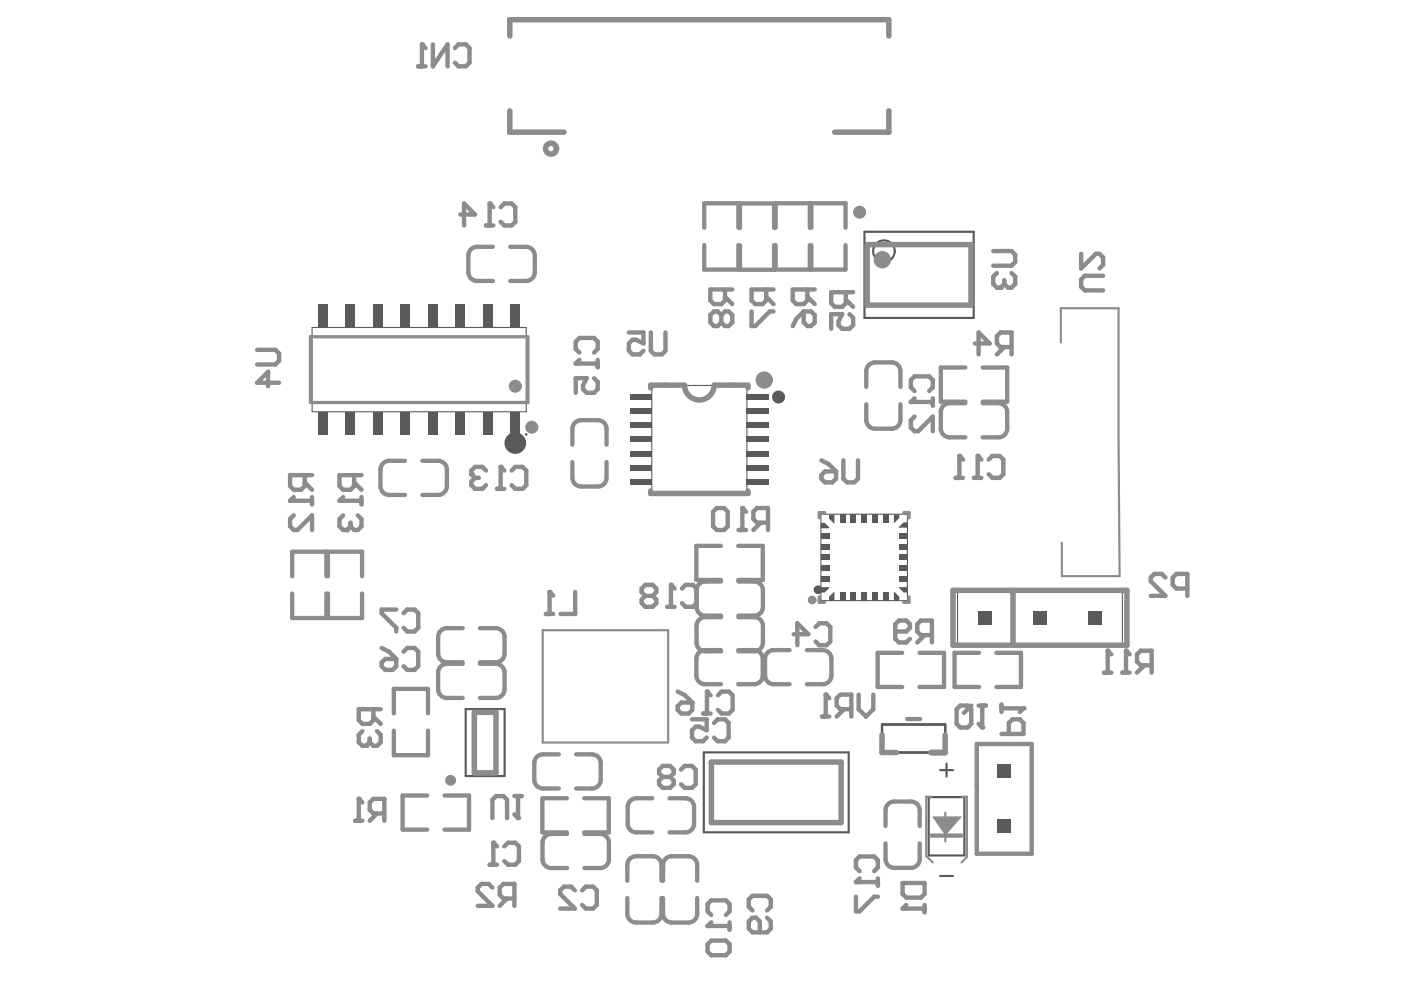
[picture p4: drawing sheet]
<svg xmlns="http://www.w3.org/2000/svg" width="297mm" height="210mm" viewBox="0 0 297 210" stroke-linecap="round" stroke-linejoin="round" font-family="sans-serif">
<g fill="#5a5a5a">
<path d="M230.7 129.5h2.9v3h-2.9z"/>
<path d="M219 129.5h3v3h-3z"/>
<path d="M207.4 129.5h2.9v3h-2.9z"/>
<path d="M211.5 162.1h2.9v2.9h-2.9z"/>
<path d="M211.5 173.7h2.9v3h-2.9z"/>
<path d="M136.3 83.7h1.9v1.1h-1.9z"/>
<path d="M133.6 83.7h2.8v1.1h-2.8z"/>
<path d="M136.3 86.7h1.9v1.1h-1.9z"/>
<path d="M133.6 86.7h2.8v1.1h-2.8z"/>
<path d="M136.3 89.6h1.9v1.2h-1.9z"/>
<path d="M133.6 89.6h2.8v1.2h-2.8z"/>
<path d="M136.3 92.6h1.9v1.1h-1.9z"/>
<path d="M133.6 92.6h2.8v1.1h-2.8z"/>
<path d="M136.3 95.6h1.9v1.1h-1.9z"/>
<path d="M133.6 95.6h2.8v1.1h-2.8z"/>
<path d="M136.3 98.6h1.9v1.1h-1.9z"/>
<path d="M133.6 98.6h2.8v1.1h-2.8z"/>
<path d="M136.3 101.5h1.9v1.2h-1.9z"/>
<path d="M133.6 101.5h2.8v1.2h-2.8z"/>
<path d="M158.3 101.5h1.9v1.2h-1.9z"/>
<path d="M160.2 101.5h2.7v1.2h-2.7z"/>
<path d="M158.3 98.6h1.9v1.1h-1.9z"/>
<path d="M160.2 98.6h2.7v1.1h-2.7z"/>
<path d="M158.3 95.6h1.9v1.1h-1.9z"/>
<path d="M160.2 95.6h2.7v1.1h-2.7z"/>
<path d="M158.3 92.6h1.9v1.1h-1.9z"/>
<path d="M160.2 92.6h2.7v1.1h-2.7z"/>
<path d="M158.3 89.6h1.9v1.2h-1.9z"/>
<path d="M160.2 89.6h2.7v1.2h-2.7z"/>
<path d="M158.3 86.7h1.9v1.1h-1.9z"/>
<path d="M160.2 86.7h2.7v1.1h-2.7z"/>
<path d="M158.3 83.7h1.9v1.1h-1.9z"/>
<path d="M160.2 83.7h2.7v1.1h-2.7z"/>
<path d="M190.6 111.8l1-1.1h.8v1.2h-1.8z"/>
<path d="M189.5 109h1.2v.8l-1.1 1.1h-.1z"/>
<path d="M189.5 125.5l1.2 1v.8h-1.2z"/>
<path d="M190.6 124.5h1.8v1.1h-.8z"/>
<path d="M174 124.5h1.9v.1l-1.1 1h-.8z"/>
<path d="M175.8 126.5l1.1-1v1.8h-1.1z"/>
<path d="M175.8 109.1h1.1v1.9l-1.1-1.1z"/>
<path d="M174 122.2h1.9v1.1h-1.9z"/>
<path d="M174 119.9h1.9v1.2h-1.9z"/>
<path d="M174 117.6h1.9v1.2h-1.9z"/>
<path d="M174 115.3h1.9v1.2h-1.9z"/>
<path d="M174 113h1.9v1.2h-1.9z"/>
<path d="M178.1 109h1.1v1.9h-1.1z"/>
<path d="M180.4 109h1.1v1.9h-1.1z"/>
<path d="M182.6 109h1.2v1.9h-1.2z"/>
<path d="M184.9 109h1.2v1.9h-1.2z"/>
<path d="M187.2 109h1.2v1.9h-1.2z"/>
<path d="M190.6 113h1.8v1.2h-1.8z"/>
<path d="M190.6 115.3h1.8v1.2h-1.8z"/>
<path d="M190.6 117.6h1.8v1.2h-1.8z"/>
<path d="M190.6 119.9h1.8v1.2h-1.8z"/>
<path d="M190.6 122.2h1.8v1.1h-1.8z"/>
<path d="M187.2 125.5h1.2v1.8h-1.2z"/>
<path d="M184.9 125.5h1.2v1.8h-1.2z"/>
<path d="M182.6 125.5h1.2v1.8h-1.2z"/>
<path d="M180.4 125.5h1.1v1.8h-1.1z"/>
<path d="M178.1 125.5h1.1v1.8h-1.1z"/>
<path d="M174 110.9h.8l1.1 1.1h-1.9z"/>
<path d="M108.3 88.9h1.9v3.2h-1.9z"/>
<path d="M108.3 87.3h1.9v1.6h-1.9z"/>
<path d="M102.4 88.9h2v3.2h-2z"/>
<path d="M102.4 87.3h2v1.6h-2z"/>
<path d="M96.6 88.9h2v3.2h-2z"/>
<path d="M96.6 87.3h2v1.6h-2z"/>
<path d="M90.8 88.9h2v3.2h-2z"/>
<path d="M90.8 87.3h2v1.6h-2z"/>
<path d="M85 88.9h1.9v3.2h-1.9z"/>
<path d="M85 87.3h1.9v1.6h-1.9z"/>
<path d="M79.2 88.9h1.9v3.2h-1.9z"/>
<path d="M79.2 87.3h1.9v1.6h-1.9z"/>
<path d="M73.3 88.9h2v3.2h-2z"/>
<path d="M73.3 87.3h2v1.6h-2z"/>
<path d="M67.5 88.9h2v3.2h-2z"/>
<path d="M67.5 87.3h2v1.6h-2z"/>
<path d="M108.3 64.6h1.9v3.2h-1.9z"/>
<path d="M108.3 67.8h1.9v1.7h-1.9z"/>
<path d="M102.4 64.6h2v3.2h-2z"/>
<path d="M102.4 67.8h2v1.7h-2z"/>
<path d="M96.6 64.6h2v3.2h-2z"/>
<path d="M96.6 67.8h2v1.7h-2z"/>
<path d="M90.8 64.6h2v3.2h-2z"/>
<path d="M90.8 67.8h2v1.7h-2z"/>
<path d="M85 64.6h1.9v3.2h-1.9z"/>
<path d="M85 67.8h1.9v1.7h-1.9z"/>
<path d="M79.2 64.6h1.9v3.2h-1.9z"/>
<path d="M79.2 67.8h1.9v1.7h-1.9z"/>
<path d="M73.3 64.6h2v3.2h-2z"/>
<path d="M73.3 67.8h2v1.7h-2z"/>
<path d="M67.5 64.6h2v3.2h-2z"/>
<path d="M67.5 67.8h2v1.7h-2z"/>
<circle cx="203" cy="125.3" r=".29"/>
<circle cx="218.6" cy="157.7" r=".29"/>
<circle cx="162.9" cy="81.7" r=".29"/>
<circle cx="174.1" cy="127.4" r=".29"/>
<circle cx="111.6" cy="92.1" r=".29"/>
</g>
<path d="M66.2 69.4h45.4v17.9h-45.4zM138.2 81.7h20.2v22.9h-20.2zM174 109h18.4v18.3h-18.4zM203 125.3h35v11.4h-35zM207.2 157.7h11.4v23.3h-11.4z" fill="none" stroke="#5a5a5a" stroke-width=".23"/>
<g fill="none" stroke="#5a5a5a" stroke-width=".46">
<path d="M183.3 49.1h23.1v18.3h-23.1zM98.7 150.3h8.3v14.2h-8.3zM149.2 159.5h30.7v17h-30.7zM187 153.6h13.4v6h-13.4zM196.9 169h7.6v12.4h-7.6zM199.3 163.3h2.8M200.7 161.9v2.8M199.3 185.7h2.8"/>
<circle cx="187.4" cy="53.3" r="2.29"/>
</g>
<circle cx="165.1" cy="84.2" r=".69" fill="none" stroke="#5a5a5a" stroke-width="1.4"/>
<circle cx="173.4" cy="125" r=".46" fill="none" stroke="#5a5a5a" stroke-width=".92"/>
<circle cx="109.3" cy="93.9" r="1.15" fill="none" stroke="#5a5a5a" stroke-width="2.3"/>
<path d="M197.6 173.1h6.4l-3.6 4.1z" fill="#8c8c8c"/>
<g fill="none" stroke="#8c8c8c" stroke-width=".92">
<path d="M99.3 54.2v3.5M101.1 59.6h3.4M101.1 52.3h3.4M108.2 59.6h3.3M108.2 52.3h3.3M113.4 54.2v3.5M149.3 48.3v-5.2h7.3v5.2M149.3 52v5.2h7.3v-5.2M156.9 48.3v-5.2h7.2v5.2M156.9 52v5.2h7.2v-5.2M164.5 48.3v-5.2h7.2v5.2M164.5 52v5.2h7.2v-5.2"/>
<path d="M172 48.3v-5.2h7.3v5.2M172 52v5.2h7.3v-5.2M183.7 78.7v3.3M185.5 76.8h3.6M190.9 78.7v3.3M204.7 77.9h-5.2v7.3h5.2M208.3 77.9h5.3v7.3h-5.3M80.7 99.5v3.6M82.5 97.7h3.4M89.5 97.7h3.4M94.7 99.5v3.6M121.4 90.9v3.4"/>
<path d="M121.4 98v3.3M123.2 89.1h3.6M128.6 90.9v3.4M128.6 98v3.3M183.7 85.7v3.4M185.5 90.9h3.6M190.9 85.7v3.4M199.5 87.3v3.6M201.3 92.7h3.4M201.3 85.5h3.4M208.3 92.7h3.4M208.3 85.5h3.4"/>
<path d="M213.6 87.3v3.6M82.5 104.9h3.4M89.5 104.9h3.4M123.2 103.2h3.6M152.8 115.7h-5.2v7.3h5.2M156.5 115.7h5.2v7.3h-5.2M62 122.2v-5.2h7.2v5.2M62 125.8v5.2h7.2v-5.2M69.5 122.2v-5.2h7.3v5.2M69.5 125.8v5.2h7.3v-5.2M92.9 135v3.6M94.7 133.2h3.4"/>
<path d="M101.8 133.2h3.3M107 135v3.6M147.6 139.7v3.5M147.7 125.1v3.6M147.7 132.7v3.6M149.5 137.8h3.3M149.5 123.3h3.4M149.5 130.5h3.4M149.5 130.9h3.4M149.5 138.1h3.4M156.5 137.8h3.4M156.6 123.3h3.3"/>
<path d="M156.6 130.5h3.3M156.6 130.9h3.3M156.6 138.1h3.3M161.7 139.7v3.5M161.8 125.1v3.6M161.8 132.7v3.6M162.2 139.7v3.5M164 137.8h3.4M171.1 137.8h3.3M176.3 139.7v3.5M191.3 138.4h-5.2v7.3h5.2M195 138.4h5.2v7.3h-5.2"/>
<path d="M207.6 138.4h-5.2v7.3h5.2M211.3 138.4h5.2v7.3h-5.2M83.5 151.3v-5.2h7.2v5.2M83.5 154.9v5.2h7.2v-5.2M92.9 142.6v3.5M94.7 140.7h3.4M94.7 148h3.4M94.7 140.4h3.4M101.8 140.7h3.3M101.8 148h3.3M101.8 140.4h3.3M107 142.6v3.5"/>
<path d="M115.1 159.9h3.4M122.2 159.9h3.3M149.5 145.1h3.3M156.5 145.1h3.4M164 145.1h3.4M171.1 145.1h3.3M192.3 152.5h2.8M90.6 168.7h-5.2v7.2h5.2M94.2 168.7h5.2v7.2h-5.2M113.3 161.8v3.5M115 178.6v3.6M115.1 167.2h3.4"/>
<path d="M116.9 176.8h3.3M120.2 169.2h-5.2v7.3h5.2M122.2 167.2h3.3M123.9 169.2h5.2v7.3h-5.2M123.9 176.8h3.4M127.4 161.8v3.5M129.1 178.6v3.6M133.1 171.1v3.6M134.9 169.2h3.4M134.9 176.5h3.4M142 169.2h3.3M142 176.5h3.3"/>
<path d="M147.2 171.1v3.6M187.7 171.8v3.3M187.7 178.8v3.4M189.6 169.9h3.6M195 171.8v3.3M195 178.8v3.4M197.4 177.2h6.4M116.9 184h3.3M123.9 184h3.4M133 183.4v3.3M133 190.4v3.4M134.8 181.5h3.6"/>
<path d="M134.8 195.6h3.6M140.2 183.4v3.3M140.2 190.4v3.4M140.6 183.4v3.3M140.6 190.4v3.4M142.4 181.5h3.6M142.4 195.6h3.6M147.8 183.4v3.3M147.8 190.4v3.4M189.6 184h3.6"/>
</g>
<g fill="none" stroke="#8c8c8c" stroke-width="1.2">
<path d="M188.3 4.2h-80.2v3.4M188.5 4.2v3.4M108.1 23.5v4.5h11.5M188.5 23.5v4.5h-11.5M183.9 51.9h22v12.8h-22zM138 81.7h7.1M138 81.7v.6M151.4 81.7h7.2M158.6 81.7v.6M138 104.1v.5h20.6v-.5M202.1 125.2h36.8v11.6h-36.8zM214.8 125.2v11.6"/>
<path d="M100.6 151h4.6v12.9h-4.6zM187 155.8v3.8h3M200.4 155.8v3.8h-3M150.8 161.6h27.5v12.8h-27.5z"/>
</g>
<path d="M174.3 151.9h1.5M175.1 147.3v4.6M178.9 150.4l-1.5 1.5M180.5 150.4h-2.3l-.8-.8v-1.6l.8-.7h2.3v4.6M182.1 147.3v3.1l1.5 1.5 1.6-1.5v-3.1M207.1 157.7h11.6v23.3h-11.6z" fill="none" stroke="#8c8c8c" stroke-width=".93"/>
<path d="M224.9 72.6v-7.2h12.3v28.4l.2 28.4h-12.3v-7.1M115.1 133.6h26.6v23.8h-26.6zM197.4 168.9h-1v12.6l1.4 1.4M200.4 172.3v6.1M204 168.9h1v12.8l-1.2 1.2" fill="none" stroke="#8c8c8c" stroke-width=".46"/>
<path d="M65.8 71.4h46.1v13.9h-46.1zM174.8 108.7h-1.1v1.1M191.6 108.7h1.1v1.1M173.7 126.6v1.1h1.1M192.7 126.6v1.1h-1.1" fill="none" stroke="#8c8c8c" stroke-width=".7"/>
<circle cx="175.1" cy="147.3" r=".47" fill="#8c8c8c"/>
<path d="M210.6 53.2h3.9l.7 .8v1.6l-.7 .7h-3.9M211.4 57.9l-.8 .8v1.5l.8 .8h.7M54.5 74.2h3.9l.8 .8v1.5l-.8 .8h-3.9M133.3 70.5h3.1v2.3l-1.5-.8h-.8l-.8 .8v1.6l.8 .7h1.6l.7-.7M138 70.5v3.9l.8 .7h1.5l.8-.7v-3.9M59.2 81.2h-4.7l2.3-2.4v3.1M174.2 97.6l1.5 .8 1.6 1.5M178.8 97.6v3.9l.8 .8h1.5l.8-.8v-3.9M174.2 100.7l.7-.8h2.4v1.6l-.8 .8h-1.6l-.7-.8zM175.1 147.3l.7 .7" fill="none" stroke="#8c8c8c" stroke-width=".93"/>
<circle cx="212.1" cy="61" r=".47" fill="#8c8c8c"/>
<path d="M212.9 59.4v.8M214.5 57.9l.7 .8v1.5l-.7 .8h-.8l-.8-.8M229.2 53.8v3.1l3.1-3.1h.8l.8 .8v1.5l-.8 .8M233.9 58.5h-3.9l-.8 .7v1.6l.8 .8h3.9M212.9 60.2l-.8 .8M104.4 173.4v-3.8l.8-.8h1.5l.8 .8v3.8M109.1 168.8h1.5M109.8 168.8v4.6" fill="none" stroke="#8c8c8c" stroke-width=".93"/>
<circle cx="109.8" cy="173.4" r=".47" fill="#8c8c8c"/>
<path d="M72 106.2h4.6M75.1 100.7v2.4l-.8 .7h-1.5l-.8-.7v-2.4h4.6M75.1 102.3l1.5 1.5M76.6 105.4v1.5M109.1 172.7l.7 .7" fill="none" stroke="#8c8c8c" stroke-width=".93"/>
<circle cx="72" cy="106.2" r=".47" fill="#8c8c8c"/>
<path d="M72.8 105.4l-.8 .8M72.8 109.3l-.8 .7v1.6l.8 .8h.7" fill="none" stroke="#8c8c8c" stroke-width=".93"/>
<circle cx="73.5" cy="112.4" r=".47" fill="#8c8c8c"/>
<path d="M61.5 106.2h4.7M64.6 100.7v2.4l-.8 .7h-1.5l-.8-.7v-2.4h4.7M64.6 102.3l1.6 1.5M66.2 105.4v1.5M74.3 111.6l-.8 .8M74.3 110.8v.8M75.9 109.3l.7 .7v1.6l-.7 .8h-.8l-.8-.8" fill="none" stroke="#8c8c8c" stroke-width=".93"/>
<circle cx="61.5" cy="106.2" r=".47" fill="#8c8c8c"/>
<path d="M62.3 105.4l-.8 .8M62.3 109.3l-.8 .7v1.6l.8 .8h.8l3.1-3.1v3.1M238.7 138v4.6M238 142.6h1.5M242.6 141.1l-1.5 1.5M244.2 141.1h-2.4l-.7-.8v-1.6l.7-.7h2.4v4.6" fill="none" stroke="#8c8c8c" stroke-width=".93"/>
<circle cx="238.7" cy="138" r=".47" fill="#8c8c8c"/>
<path d="M234.9 138v4.6M238.7 138l.8 .7M234.1 142.6h1.5" fill="none" stroke="#8c8c8c" stroke-width=".93"/>
<circle cx="234.9" cy="138" r=".47" fill="#8c8c8c"/>
<path d="M156.6 112.4h1.6M157.4 107.7v4.7M161.3 110.8l-1.6 1.6M162.8 110.8h-2.3l-.8-.8v-1.5l.8-.8h2.3v4.7M234.9 138l.7 .7" fill="none" stroke="#8c8c8c" stroke-width=".93"/>
<circle cx="157.4" cy="107.7" r=".47" fill="#8c8c8c"/>
<g fill="none" stroke="#8c8c8c" stroke-width=".93">
<path d="M152.9 66.8l-.7-.8h-.8l-.8 .8v1.6l.8 .7h.8l.7-.7M152.9 66.8l.8-.8h.8l.8 .8v1.6l-.8 .7h-.8l-.8-.7M152.9 66.8v1.6M153.7 61.4v2.3l-.8 .8h-1.5l-.8-.8v-2.3h4.7M153.7 62.9l1.6 1.6M159.3 66v3.1h.8l3.1-3.1h.8M162.4 61.4v2.3l-.7 .8h-1.6l-.8-.8v-2.3h4.7M162.4 62.9l1.6 1.6M170.4 66h1.6l.7 .8v1.6l-.7 .7h-.8l-.8-.7zM170.4 66l-1.5 1.6-.8 1.5M171.2 61.4v2.3l-.8 .8h-1.5l-.8-.8v-2.3h4.6M171.2 62.9l1.5 1.6"/>
<path d="M179.3 62v2.3l-.7 .8h-1.6l-.8-.8v-2.3h4.7M179.3 63.5l1.6 1.6M180.1 66.6l.8 .8v1.5l-.8 .8h-1.5l-.8-.8v-.7l.8-1.6h-2.4v3.1M206.7 72.8h3.1l-2.3-2.3v4.6M212.9 73.6l-1.5 1.5M214.5 73.6h-2.4l-.7-.8v-1.5l.7-.8h2.4v4.6M151.2 108.5l.8-.8h1.5l.8 .8v3.1l-.8 .8h-1.5l-.8-.8zM157.4 107.7l.8 .8M189.8 133.9h2.3l.8-.8v-.8l-.8-.7h-1.5l-.8 .7v3.1l.8 .8h1.5l.8-.8M196 134.7l-1.5 1.5M197.6 134.7h-2.3l-.8-.8v-1.6l.8-.7h2.3v4.6M76.8 155l-.7 .8v1.6l.7 .7h.8"/>
<path d="M79.2 150.4v2.3l-.8 .8h-1.6l-.7-.8v-2.3h4.6M79.2 151.9l1.5 1.6"/>
</g>
<circle cx="77.6" cy="158.1" r=".47" fill="#8c8c8c"/>
<path d="M78.4 157.4l-.8 .7M78.4 156.6v.8M79.9 155l.8 .8v1.6l-.8 .7h-.7l-.8-.7M75.3 174h1.5M76.1 169.4v4.6M79.9 172.5l-1.5 1.5M81.5 172.5h-2.3l-.8-.8v-1.5l.8-.8h2.3v4.6M104.4 188.2l-.8-.8h-1.5l-.8 .8v.8l3.1 3.1h-3.1M107.5 190.5l-1.5 1.6M109.1 190.5h-2.4l-.7-.8v-1.5l.7-.8h2.4v4.7" fill="none" stroke="#8c8c8c" stroke-width=".93"/>
<circle cx="76.1" cy="169.4" r=".47" fill="#8c8c8c"/>
<path d="M202.8 150.4l.8-.8h1.6l.7 .8v3.1l-.7 .8h-1.6l-.8-.8zM205.9 149.6l-1.5 1.6M207.5 149.6h1.5M208.3 149.6v4.7M76.1 169.4l.7 .8" fill="none" stroke="#8c8c8c" stroke-width=".93"/>
<circle cx="208.3" cy="154.3" r=".47" fill="#8c8c8c"/>
<path d="M247.1 122.5l-.8-.8h-1.5l-.8 .8v.7l3.1 3.1h-3.1M251.7 124.8h-2.3l-.8-.8v-1.5l.8-.8h2.3v4.6M207.5 153.5l.8 .8M212.3 155.6h4.7v-2.3l-.8-.8h-1.5l-.8 .8v2.3M212.3 149.4v1.6M212.3 150.2h4.7" fill="none" stroke="#8c8c8c" stroke-width=".93"/>
<circle cx="217" cy="150.2" r=".47" fill="#8c8c8c"/>
<path d="M115.7 130.2h1.6M116.5 125.5v4.7M122 125.5v4.7h-3.2M217 150.2l-.8 .8" fill="none" stroke="#8c8c8c" stroke-width=".93"/>
<circle cx="116.5" cy="125.5" r=".47" fill="#8c8c8c"/>
<path d="M116.5 125.5l.8 .8M191.4 187.2h4.6v2.3l-.7 .8h-3.2l-.7-.8zM191.4 192.6h4.6M196 191.9v1.5" fill="none" stroke="#8c8c8c" stroke-width=".93"/>
<circle cx="191.4" cy="192.6" r=".47" fill="#8c8c8c"/>
<path d="M88.7 14.1h1.5M89.5 9.4v4.7M91.8 9.4v4.7l3.1-4.7v4.7M96.4 10.2l.8-.8h1.6l.7 .8v3.1l-.7 .8h-1.6l-.8-.8M192.1 191.9l-.7 .7" fill="none" stroke="#8c8c8c" stroke-width=".93"/>
<circle cx="89.5" cy="9.4" r=".47" fill="#8c8c8c"/>
<path d="M89.5 9.4l.7 .8M141.5 128.7h1.5M142.3 124v4.7M144.6 124.8l.8-.8h1.5l.8 .8v3.1l-.8 .8h-1.5l-.8-.8" fill="none" stroke="#8c8c8c" stroke-width=".93"/>
<circle cx="142.3" cy="124" r=".47" fill="#8c8c8c"/>
<path d="M136.8 126.3l-.8-.7v-.8l.8-.8h1.6l.8 .8v.8l-.8 .7M136.8 126.3l-.8 .8v.8l.8 .8h1.6l.8-.8v-.8l-.8-.8M136.8 126.3h1.6M142.3 124l.7 .8M181.5 187h4.6M182.2 184.7l-.7-.8v-1.5l.7-.8h3.2l.7 .8v1.5l-.7 .8M186.1 186.2v1.6" fill="none" stroke="#8c8c8c" stroke-width=".93"/>
<circle cx="181.5" cy="187" r=".47" fill="#8c8c8c"/>
<path d="M149.1 151.3h1.6M149.9 146.6v4.7M152.2 147.4l.8-.8h1.5l.8 .8v3.1l-.8 .8h-1.5l-.8-.8M181.5 190.1v3.1h.7l3.2-3.1h.7M182.2 186.2l-.7 .8" fill="none" stroke="#8c8c8c" stroke-width=".93"/>
<circle cx="149.9" cy="146.6" r=".47" fill="#8c8c8c"/>
<path d="M122.1 77.1h4.6M122.8 74.8l-.7-.8v-1.6l.7-.7h3.1l.8 .7v1.6l-.8 .8M126.7 76.3v1.6M143.7 146.6l1.5 .8 1.6 1.6M143.7 149.7l.8-.7h2.3v1.5l-.8 .8h-1.5l-.8-.8zM149.9 146.6l.8 .8" fill="none" stroke="#8c8c8c" stroke-width=".93"/>
<circle cx="122.1" cy="77.1" r=".47" fill="#8c8c8c"/>
<path d="M103 47.8h1.6M103.8 43.2v4.6M106.1 43.9l.8-.7h1.6l.8 .7v3.1l-.8 .8h-1.6l-.8-.8M122.8 76.3l-.7 .8M125.9 80.2l.8 .8v1.5l-.8 .8h-1.5l-.8-.8v-.8l.8-1.5h-2.3v3.1" fill="none" stroke="#8c8c8c" stroke-width=".93"/>
<circle cx="103.8" cy="43.2" r=".47" fill="#8c8c8c"/>
<path d="M97.6 45.5h3.1l-2.3-2.3v4.6M103.8 43.2l.8 .7M106.1 99v4.6M108.5 99.8l.8-.8h1.5l.8 .8v3.1l-.8 .7h-1.5l-.8-.7M105.4 103.6h1.5" fill="none" stroke="#8c8c8c" stroke-width=".93"/>
<circle cx="106.1" cy="99" r=".47" fill="#8c8c8c"/>
<path d="M103 99.8l-.7-.8h-1.6l-.8 .8v.7M106.1 99l.8 .8" fill="none" stroke="#8c8c8c" stroke-width=".93"/>
<circle cx="99.9" cy="100.5" r=".47" fill="#8c8c8c"/>
<path d="M193.1 85.2h4.7M193.9 82.9l-.8-.8v-1.5l.8-.8h3.1l.8 .8v1.5l-.8 .8M197.8 84.5v1.5M99.9 100.5l.8 .8M100.7 101.3h.8M100.7 101.3l-.8 .8v.8l.8 .7h1.6l.7-.7" fill="none" stroke="#8c8c8c" stroke-width=".93"/>
<circle cx="193.1" cy="85.2" r=".47" fill="#8c8c8c"/>
<path d="M193.9 84.5l-.8 .7M193.9 88.3l-.8 .8v1.6l.8 .7h.8l3.1-3.1v3.1M207.3 96.7v4.6M209.6 97.4l.8-.7h1.5l.8 .7v3.1l-.8 .8h-1.5l-.8-.8M206.5 101.3h1.6" fill="none" stroke="#8c8c8c" stroke-width=".93"/>
<circle cx="207.3" cy="96.7" r=".47" fill="#8c8c8c"/>
<path d="M203.4 96.7v4.6M207.3 96.7l.8 .7M202.6 101.3h1.6" fill="none" stroke="#8c8c8c" stroke-width=".93"/>
<circle cx="203.4" cy="96.7" r=".47" fill="#8c8c8c"/>
<path d="M203.4 96.7l.8 .7M150 196.3h4.7M150.8 194l-.8-.8v-1.5l.8-.8h3.1l.8 .8v1.5l-.8 .8M154.7 195.6v1.5" fill="none" stroke="#8c8c8c" stroke-width=".93"/>
<circle cx="150" cy="196.3" r=".47" fill="#8c8c8c"/>
<g fill="none" stroke="#8c8c8c" stroke-width=".93">
<path d="M80.9 137.4l1.6 .8 1.5 1.5M84 129.2h-3.1v.8l3.1 3.1v.8M85.6 130l.7-.8h1.6l.8 .8v3.1l-.8 .8h-1.6l-.7-.8M85.6 138.2l.7-.8h1.6l.8 .8v3.1l-.8 .7h-1.6l-.7-.7M168.3 134.5h3.1l-2.4-2.4v4.7M172.9 132.9l.8-.8h1.6l.7 .8v3.1l-.7 .8h-1.6l-.8-.8M80.9 140.5l.8-.8h2.3v1.6l-.8 .7h-1.5l-.8-.7zM146.7 152.5h3.1v2.3l-1.5-.7h-.8l-.8 .7v1.6l.8 .8h1.6l.7-.8M151.4 153.3l.8-.8h1.5l.8 .8v3.1l-.8 .8h-1.5l-.8-.8M104.6 178.7v4.6M106.9 179.5l.8-.8h1.6l.7 .8v3.1l-.7 .7h-1.6l-.8-.7M140.5 164.7l-.8-.8v-.7l.8-.8h1.6l.7 .8v.7l-.7 .8"/>
<path d="M140.5 164.7l-.8 .8v.8l.8 .7h1.6l.7-.7v-.8l-.7-.8M140.5 164.7h1.6M144.4 163.2l.8-.8h1.5l.8 .8v3.1l-.8 .7h-1.5l-.8-.7M103.8 183.3h1.6M121.9 188.8l-.8-.8h-1.6l-.7 .8v.7l3.1 3.1h-3.1M123.4 188.8l.8-.8h1.6l.7 .8v3.1l-.7 .7h-1.6l-.8-.7M150.8 195.6l-.8 .7M159.5 193l-.7-.7v-1.6l.7-.8h3.1l.8 .8v1.6l-.8 .7M162.6 194.6l.8 .8v1.5l-.8 .8h-3.1l-.7-.8v-1.5l.7-.8h.8l.8 .8v2.3M150 200.2l.8-.8h3.1l.8 .8v1.6l-.8 .7h-3.1l-.8-.7z"/>
</g>
<circle cx="104.6" cy="178.7" r=".47" fill="#8c8c8c"/>
<path d="M104.6 178.7l.8 .8" fill="none" stroke="#8c8c8c" stroke-width=".93"/>
<g fill="none" stroke="#8c8c8c" stroke-width=".92">
<path d="M99.3 57.7a1.83 1.83 0 0 0 1.8 1.9M101.1 52.3a1.83 1.83 0 0 0-1.8 1.9M111.5 52.3a1.83 1.83 0 0 1 1.9 1.9M113.4 57.7a1.83 1.83 0 0 1-1.9 1.9M185.5 76.8a1.83 1.83 0 0 0-1.8 1.9M189.1 76.8a1.83 1.83 0 0 1 1.8 1.9M82.5 97.7a1.83 1.83 0 0 0-1.8 1.8M92.9 97.7a1.83 1.83 0 0 1 1.8 1.8M123.2 89.1a1.83 1.83 0 0 0-1.8 1.8M126.8 89.1a1.83 1.83 0 0 1 1.8 1.8M183.7 89.1a1.83 1.83 0 0 0 1.8 1.8M190.9 89.1a1.83 1.83 0 0 1-1.8 1.8"/>
<path d="M199.5 90.9a1.83 1.83 0 0 0 1.8 1.8M201.3 85.5a1.83 1.83 0 0 0-1.8 1.8M211.7 85.5a1.83 1.83 0 0 1 1.9 1.8M213.6 90.9a1.83 1.83 0 0 1-1.9 1.8M80.7 103.1a1.83 1.83 0 0 0 1.8 1.8M94.7 103.1a1.83 1.83 0 0 1-1.8 1.8M121.4 101.3a1.83 1.83 0 0 0 1.8 1.9M128.6 101.3a1.83 1.83 0 0 1-1.8 1.9M92.9 138.6a1.83 1.83 0 0 0 1.8 1.8M94.7 133.2a1.83 1.83 0 0 0-1.8 1.8M105.1 133.2a1.83 1.83 0 0 1 1.9 1.8M107 138.6a1.83 1.83 0 0 1-1.9 1.8"/>
<path d="M147.7 128.7a1.83 1.83 0 0 0 1.8 1.8M147.7 136.3a1.83 1.83 0 0 0 1.8 1.8M149.5 137.8a1.83 1.83 0 0 0-1.9 1.9M149.5 123.3a1.83 1.83 0 0 0-1.8 1.8M149.5 130.9a1.83 1.83 0 0 0-1.8 1.8M159.9 137.8a1.83 1.83 0 0 1 1.8 1.9M159.9 123.3a1.83 1.83 0 0 1 1.9 1.8M159.9 130.9a1.83 1.83 0 0 1 1.9 1.8M161.8 128.7a1.83 1.83 0 0 1-1.9 1.8M161.8 136.3a1.83 1.83 0 0 1-1.9 1.8M164 137.8a1.83 1.83 0 0 0-1.8 1.9M174.4 137.8a1.83 1.83 0 0 1 1.9 1.9"/>
<path d="M92.9 146.1a1.83 1.83 0 0 0 1.8 1.9M94.7 140.7a1.83 1.83 0 0 0-1.8 1.9M105.1 140.7a1.83 1.83 0 0 1 1.9 1.9M107 146.1a1.83 1.83 0 0 1-1.9 1.9M115.1 159.9a1.83 1.83 0 0 0-1.8 1.9M125.5 159.9a1.83 1.83 0 0 1 1.9 1.9M147.6 143.2a1.83 1.83 0 0 0 1.9 1.9M161.7 143.2a1.83 1.83 0 0 1-1.8 1.9M162.2 143.2a1.83 1.83 0 0 0 1.8 1.9M176.3 143.2a1.83 1.83 0 0 1-1.9 1.9M113.3 165.3a1.83 1.83 0 0 0 1.8 1.9M116.9 176.8a1.83 1.83 0 0 0-1.9 1.8"/>
<path d="M127.3 176.8a1.83 1.83 0 0 1 1.8 1.8M127.4 165.3a1.83 1.83 0 0 1-1.9 1.9M133.1 174.7a1.83 1.83 0 0 0 1.8 1.8M134.9 169.2a1.83 1.83 0 0 0-1.8 1.9M145.3 169.2a1.83 1.83 0 0 1 1.9 1.9M147.2 174.7a1.83 1.83 0 0 1-1.9 1.8M189.6 169.9a1.83 1.83 0 0 0-1.9 1.9M193.2 169.9a1.83 1.83 0 0 1 1.8 1.9M115 182.2a1.83 1.83 0 0 0 1.9 1.8M129.1 182.2a1.83 1.83 0 0 1-1.8 1.8M133 193.8a1.83 1.83 0 0 0 1.8 1.8M134.8 181.5a1.83 1.83 0 0 0-1.8 1.9"/>
<path d="M138.4 181.5a1.83 1.83 0 0 1 1.8 1.9M140.2 193.8a1.83 1.83 0 0 1-1.8 1.8M140.6 193.8a1.83 1.83 0 0 0 1.8 1.8M142.4 181.5a1.83 1.83 0 0 0-1.8 1.9M146 181.5a1.83 1.83 0 0 1 1.8 1.9M147.8 193.8a1.83 1.83 0 0 1-1.8 1.8M187.7 182.2a1.83 1.83 0 0 0 1.9 1.8M195 182.2a1.83 1.83 0 0 1-1.8 1.8"/>
<circle cx="172.2" cy="127.2" r=".46"/>
</g>
<circle cx="95.5" cy="165.5" r=".57" fill="none" stroke="#8c8c8c" stroke-width="1.1"/>
<g fill="none" stroke="#8c8c8c" stroke-width="1.2">
<path d="M145.1 81.7a3.1 3.1 0 0 0 3.2 3.1 3.1 3.1 0 0 0 3.1-3.1"/>
<circle cx="116.8" cy="31.5" r="1.16"/>
</g>
<g fill="none" stroke="#8c8c8c" stroke-width="1.8">
<circle cx="187.1" cy="55.1" r=".92"/>
<circle cx="162" cy="80.6" r=".92"/>
</g>
<g fill="none" stroke="#8c8c8c" stroke-width="1.4">
<circle cx="182.3" cy="45" r=".69"/>
<circle cx="109.3" cy="81.9" r=".69"/>
<circle cx="112.7" cy="90.6" r=".69"/>
</g>
</svg>
